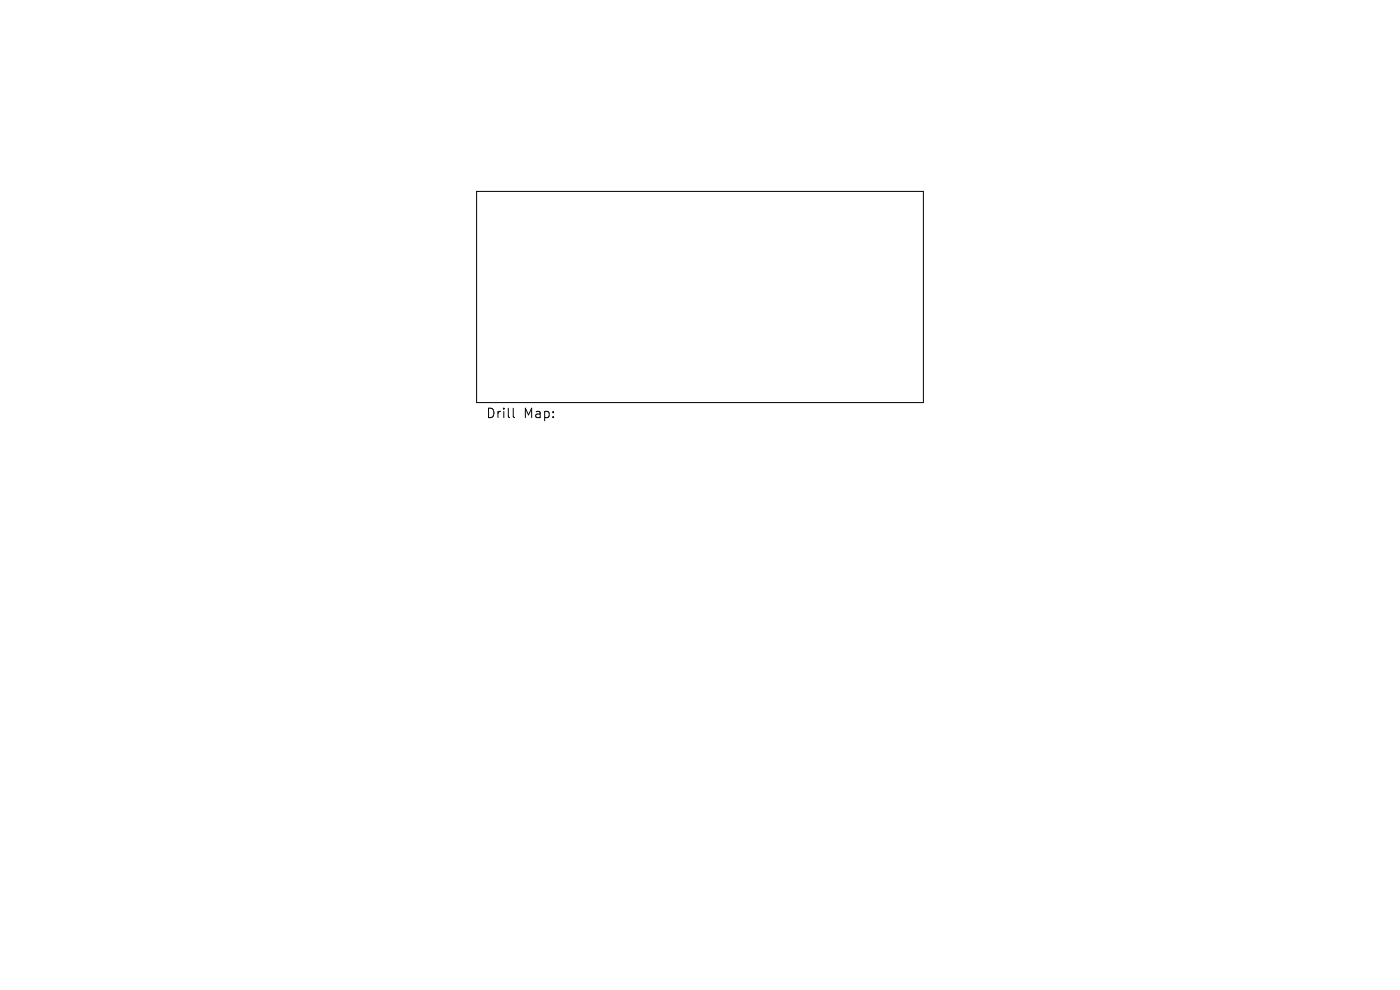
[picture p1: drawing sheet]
<svg xmlns="http://www.w3.org/2000/svg" width="297mm" height="210mm" viewBox="0 0 297 210" stroke-linecap="round" stroke-linejoin="round" font-family="sans-serif">
<defs><g id="words">
<g font-size="2.8">
<text x="103" y="89">Drill</text>
<text x="111" y="89">Map:</text>
</g>
</g></defs>
<path d="M101.1 40.6h94.8v44.8h-94.8zM108.9 86.6v1.7l.3 .3" fill="none" stroke="#000" stroke-width=".21"/>
<use href="#words"/>
</svg>
